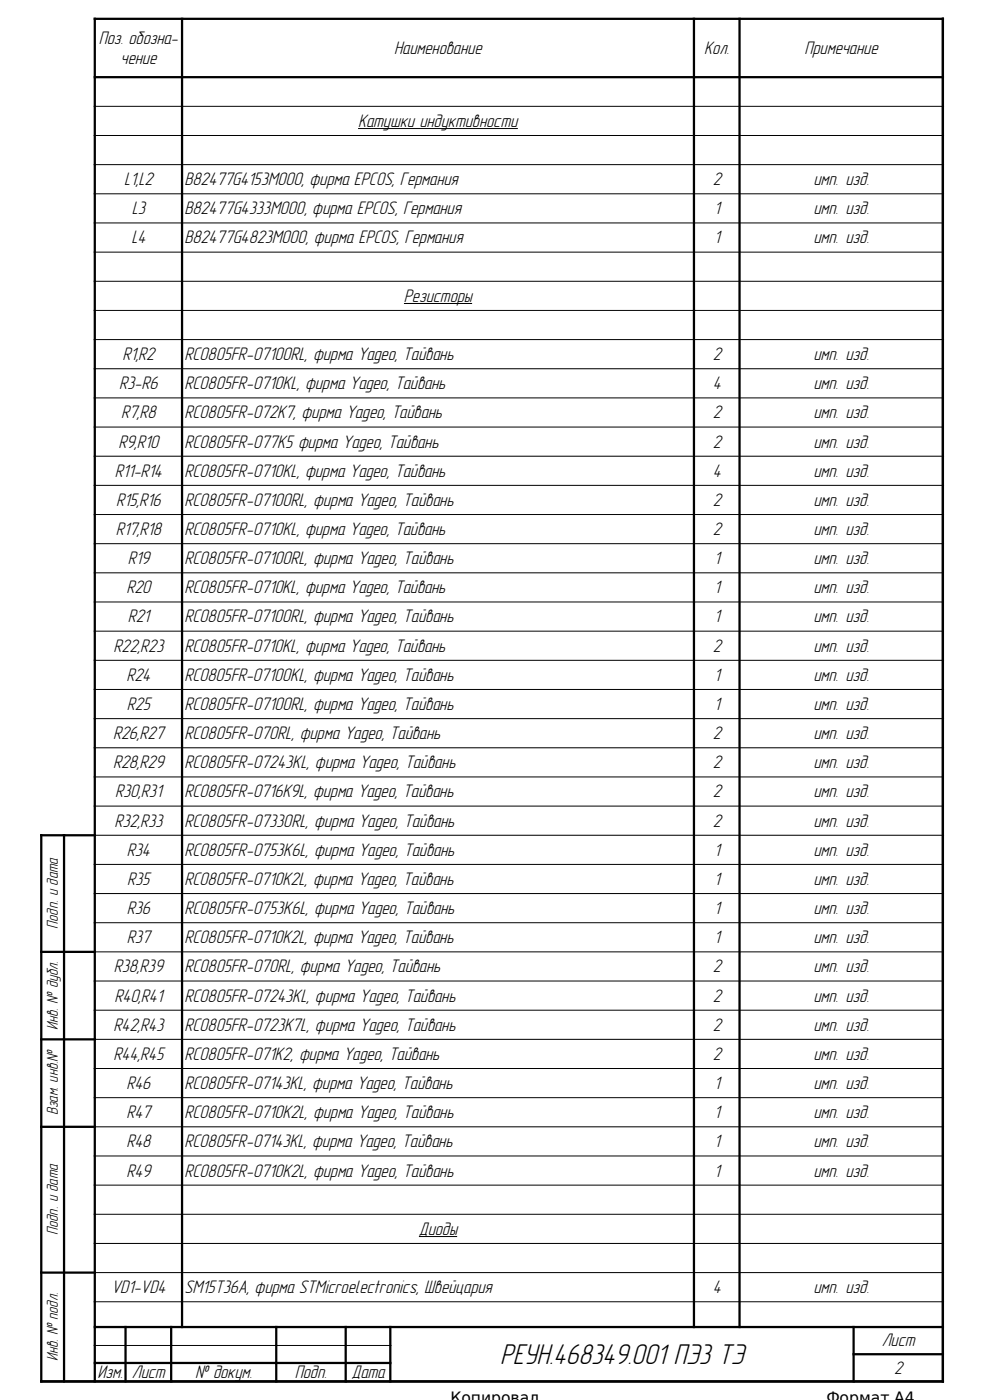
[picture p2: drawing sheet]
<svg xmlns="http://www.w3.org/2000/svg" width="210mm" height="297mm" viewBox="0 0 210 297" stroke-linecap="round" stroke-linejoin="round" font-family="sans-serif">
<defs><g id="words">
<text font-size="6.3" x="106.1" y="289.3">РЕУН.468349.001 ПЭ3 ТЭ</text>
<g font-size="4">
<text x="21" y="9.3">Поз. обозна-</text>
<text x="83.6" y="11.4">Наименование</text>
<text x="149.4" y="11.4">Кол.</text>
<text x="170.7" y="11.4">Примечание</text>
<text x="25.6" y="13.5">чение</text>
<text x="76" y="26.9">Катушки индуктивности</text>
<text x="26.4" y="39.3">L1,L2</text>
<text x="39.2" y="39.3">B82477G4153M000, фирма EPCOS, Германия</text>
<text x="151.2" y="39.3">2</text>
<text x="172.5" y="39.3">имп._изд.</text>
<text x="27.9" y="45.5">L3</text>
<text x="39.2" y="45.5">B82477G4333M000, фирма EPCOS, Германия</text>
<text x="151.5" y="45.5">1</text>
<text x="172.5" y="45.5">имп._изд.</text>
<text x="27.9" y="51.6">L4</text>
<text x="39.2" y="51.6">B82477G4823M000, фирма EPCOS, Германия</text>
<text x="151.5" y="51.6">1</text>
<text x="172.5" y="51.6">имп._изд.</text>
<text x="85.7" y="64">Резисторы</text>
<text x="26" y="76.4">R1,R2</text>
<text x="39.2" y="76.4">RC0805FR-07100RL, фирма Yageo, Тайвань</text>
<text x="151.2" y="76.4">2</text>
<text x="172.5" y="76.4">имп._изд.</text>
<text x="25.3" y="82.6">R3-R6</text>
<text x="39.2" y="82.6">RC0805FR-0710KL, фирма Yageo, Тайвань</text>
<text x="151.2" y="82.6">4</text>
<text x="172.5" y="82.6">имп._изд.</text>
<text x="25.7" y="88.8">R7,R8</text>
<text x="39.2" y="88.8">RC0805FR-072K7, фирма Yageo, Тайвань</text>
<text x="151.2" y="88.8">2</text>
<text x="172.5" y="88.8">имп._изд.</text>
<text x="25.1" y="94.9">R9,R10</text>
<text x="39.2" y="94.9">RC0805FR-077K5 фирма Yageo, Тайвань</text>
<text x="151.2" y="94.9">2</text>
<text x="172.5" y="94.9">имп._изд.</text>
<text x="24.4" y="101.1">R11-R14</text>
<text x="39.2" y="101.1">RC0805FR-0710KL, фирма Yageo, Тайвань</text>
<text x="151.2" y="101.1">4</text>
<text x="172.5" y="101.1">имп._изд.</text>
<text x="24.7" y="107.3">R15,R16</text>
<text x="39.2" y="107.3">RC0805FR-07100RL, фирма Yageo, Тайвань</text>
<text x="151.2" y="107.3">2</text>
<text x="172.5" y="107.3">имп._изд.</text>
<text x="24.6" y="113.5">R17,R18</text>
<text x="39.2" y="113.5">RC0805FR-0710KL, фирма Yageo, Тайвань</text>
<text x="151.2" y="113.5">2</text>
<text x="172.5" y="113.5">имп._изд.</text>
<text x="27.1" y="119.7">R19</text>
<text x="39.2" y="119.7">RC0805FR-07100RL, фирма Yageo, Тайвань</text>
<text x="151.5" y="119.7">1</text>
<text x="172.5" y="119.7">имп._изд.</text>
<text x="26.8" y="125.9">R20</text>
<text x="39.2" y="125.9">RC0805FR-0710KL, фирма Yageo, Тайвань</text>
<text x="151.5" y="125.9">1</text>
<text x="172.5" y="125.9">имп._изд.</text>
<text x="27.1" y="132">R21</text>
<text x="39.2" y="132">RC0805FR-07100RL, фирма Yageo, Тайвань</text>
<text x="151.5" y="132">1</text>
<text x="172.5" y="132">имп._изд.</text>
<text x="24.1" y="138.3">R22,R23</text>
<text x="39.2" y="138.3">RC0805FR-0710KL, фирма Yageo, Тайвань</text>
<text x="151.2" y="138.3">2</text>
<text x="172.5" y="138.3">имп._изд.</text>
<text x="26.8" y="144.4">R24</text>
<text x="39.2" y="144.4">RC0805FR-07100KL, фирма Yageo, Тайвань</text>
<text x="151.5" y="144.4">1</text>
<text x="172.5" y="144.4">имп._изд.</text>
<text x="26.9" y="150.6">R25</text>
<text x="39.2" y="150.6">RC0805FR-07100RL, фирма Yageo, Тайвань</text>
<text x="151.5" y="150.6">1</text>
<text x="172.5" y="150.6">имп._изд.</text>
<text x="24" y="156.8">R26,R27</text>
<text x="39.2" y="156.8">RC0805FR-070RL, фирма Yageo, Тайвань</text>
<text x="151.2" y="156.8">2</text>
<text x="172.5" y="156.8">имп._изд.</text>
<text x="24" y="163">R28,R29</text>
<text x="39.2" y="163">RC0805FR-07243KL, фирма Yageo, Тайвань</text>
<text x="151.2" y="163">2</text>
<text x="172.5" y="163">имп._изд.</text>
<text x="24.4" y="169.2">R30,R31</text>
<text x="39.2" y="169.2">RC0805FR-0716K9L, фирма Yageo, Тайвань</text>
<text x="151.2" y="169.2">2</text>
<text x="172.5" y="169.2">имп._изд.</text>
<text x="24.3" y="175.4">R32,R33</text>
<text x="39.2" y="175.4">RC0805FR-07330RL, фирма Yageo, Тайвань</text>
<text x="151.2" y="175.4">2</text>
<text x="172.5" y="175.4">имп._изд.</text>
<text x="26.9" y="181.5">R34</text>
<text x="39.2" y="181.5">RC0805FR-0753K6L, фирма Yageo, Тайвань</text>
<text x="151.5" y="181.5">1</text>
<text x="172.5" y="181.5">имп._изд.</text>
<text x="27" y="187.7">R35</text>
<text x="39.2" y="187.7">RC0805FR-0710K2L, фирма Yageo, Тайвань</text>
<text x="151.5" y="187.7">1</text>
<text x="172.5" y="187.7">имп._изд.</text>
<text x="26.9" y="193.9">R36</text>
<text x="39.2" y="193.9">RC0805FR-0753K6L, фирма Yageo, Тайвань</text>
<text x="151.5" y="193.9">1</text>
<text x="172.5" y="193.9">имп._изд.</text>
<text x="26.9" y="200.1">R37</text>
<text x="39.2" y="200.1">RC0805FR-0710K2L, фирма Yageo, Тайвань</text>
<text x="151.5" y="200.1">1</text>
<text x="172.5" y="200.1">имп._изд.</text>
<text x="24.2" y="206.3">R38,R39</text>
<text x="39.2" y="206.3">RC0805FR-070RL, фирма Yageo, Тайвань</text>
<text x="151.2" y="206.3">2</text>
<text x="172.5" y="206.3">имп._изд.</text>
<text x="24.3" y="212.5">R40,R41</text>
<text x="39.2" y="212.5">RC0805FR-07243KL, фирма Yageo, Тайвань</text>
<text x="151.2" y="212.5">2</text>
<text x="172.5" y="212.5">имп._изд.</text>
<text x="24.1" y="218.6">R42,R43</text>
<text x="39.2" y="218.6">RC0805FR-0723K7L, фирма Yageo, Тайвань</text>
<text x="151.2" y="218.6">2</text>
<text x="172.5" y="218.6">имп._изд.</text>
<text x="24.1" y="224.8">R44,R45</text>
<text x="39.2" y="224.8">RC0805FR-071K2, фирма Yageo, Тайвань</text>
<text x="151.2" y="224.8">2</text>
<text x="172.5" y="224.8">имп._изд.</text>
<text x="26.8" y="231">R46</text>
<text x="39.2" y="231">RC0805FR-07143KL, фирма Yageo, Тайвань</text>
<text x="151.5" y="231">1</text>
<text x="172.5" y="231">имп._изд.</text>
<text x="26.8" y="237.2">R47</text>
<text x="39.2" y="237.2">RC0805FR-0710K2L, фирма Yageo, Тайвань</text>
<text x="151.5" y="237.2">1</text>
<text x="172.5" y="237.2">имп._изд.</text>
<text x="26.8" y="243.4">R48</text>
<text x="39.2" y="243.4">RC0805FR-07143KL, фирма Yageo, Тайвань</text>
<text x="151.5" y="243.4">1</text>
<text x="172.5" y="243.4">имп._изд.</text>
<text x="26.8" y="249.6">R49</text>
<text x="39.2" y="249.6">RC0805FR-0710K2L, фирма Yageo, Тайвань</text>
<text x="151.5" y="249.6">1</text>
<text x="172.5" y="249.6">имп._изд.</text>
<text x="88.9" y="262">Диоды</text>
<text x="23.6" y="274.3">VD1-VD4</text>
<text x="39.2" y="274.3">SM15T36A, фирма STMicroelectronics, Швейцария</text>
<text x="151.2" y="274.3">4</text>
<text x="172.5" y="274.3">имп._изд.</text>
<text x="187" y="285.6">Лист</text>
<text x="20.7" y="292.4">Изм.</text>
<text x="28" y="292.4">Лист</text>
<text x="41.4" y="292.4">№ докум.</text>
<text x="62.5" y="292.4">Подп.</text>
<text x="74.6" y="292.4">Дата</text>
<text x="189.7" y="291.4">2</text>
</g>
<g font-size="3.4">
<text x="12.2" y="197" transform="rotate(-90 12.2 197)">Подп. и дата</text>
<text x="12.2" y="218.5" transform="rotate(-90 12.2 218.5)">Инв. № дубл.</text>
<text x="12.2" y="236.5" transform="rotate(-90 12.2 236.5)">Взам. инв.№</text>
<text x="12.2" y="261.9" transform="rotate(-90 12.2 261.9)">Подп. и дата</text>
<text x="12.2" y="288.8" transform="rotate(-90 12.2 288.8)">Инв. № подл.</text>
</g>
<g font-size="3.3">
<text x="95.6" y="297.7">Копировал</text>
<text x="175.3" y="297.7">Формат А4</text>
</g>
</g></defs>
<g fill="none" stroke="#000" stroke-width=".48">
<path d="M19.9 4h180.4M19.9 16.4h180.4M20.1 3.8v289.5M38.6 3.8v278M147.2 3.8v278M156.9 3.8v278M200 3.8v289.5M8.5 177.2h11.9M8.8 177v116.3M13.6 177v116.3M8.5 201.9h11.9M8.5 220.5h11.9"/>
<path d="M8.5 239h11.9M8.5 270h11.9M8.5 293.1h191.8M19.9 281.5h180.4M19.9 289.1h63.1M26.6 281.3v12M36.3 281.3v12M58.6 281.3v12M73.3 281.3v12M82.8 281.3v12M180.8 287.3h19.5M181.1 281.3v12"/>
</g>
<g fill="none" stroke="#000" stroke-width=".21">
<path d="M19.9 22.6h180.4M19.9 28.7h180.4M19.9 34.9h180.4M76 27.3h33.9M19.9 41.1h180.4M19.9 47.3h180.4M19.9 53.5h180.4M19.9 59.7h180.4M19.9 65.9h180.4M19.9 72h180.4M19.9 78.2h180.4M85.7 64.4h14.5"/>
<path d="M19.9 84.4h180.4M19.9 90.6h180.4M19.9 96.8h180.4M19.9 103h180.4M19.9 109.2h180.4M19.9 115.3h180.4M19.9 121.5h180.4M19.9 127.7h180.4M19.9 133.9h180.4M19.9 140.1h180.4M19.9 146.3h180.4M19.9 152.5h180.4"/>
<path d="M19.9 158.6h180.4M19.9 164.8h180.4M19.9 171h180.4M19.9 177.2h180.4M19.9 183.4h180.4M19.9 189.6h180.4M19.9 195.7h180.4M19.9 201.9h180.4M19.9 208.1h180.4M19.9 214.3h180.4M19.9 220.5h180.4M19.9 226.7h180.4"/>
<path d="M19.9 232.9h180.4M19.9 239h180.4M19.9 245.2h180.4M19.9 251.4h180.4M19.9 257.6h180.4M19.9 263.8h180.4M19.9 270h180.4M19.9 276.2h180.4M88.9 262.3h8.1M19.9 285.4h63.1"/>
</g>
<use href="#words"/>
</svg>
